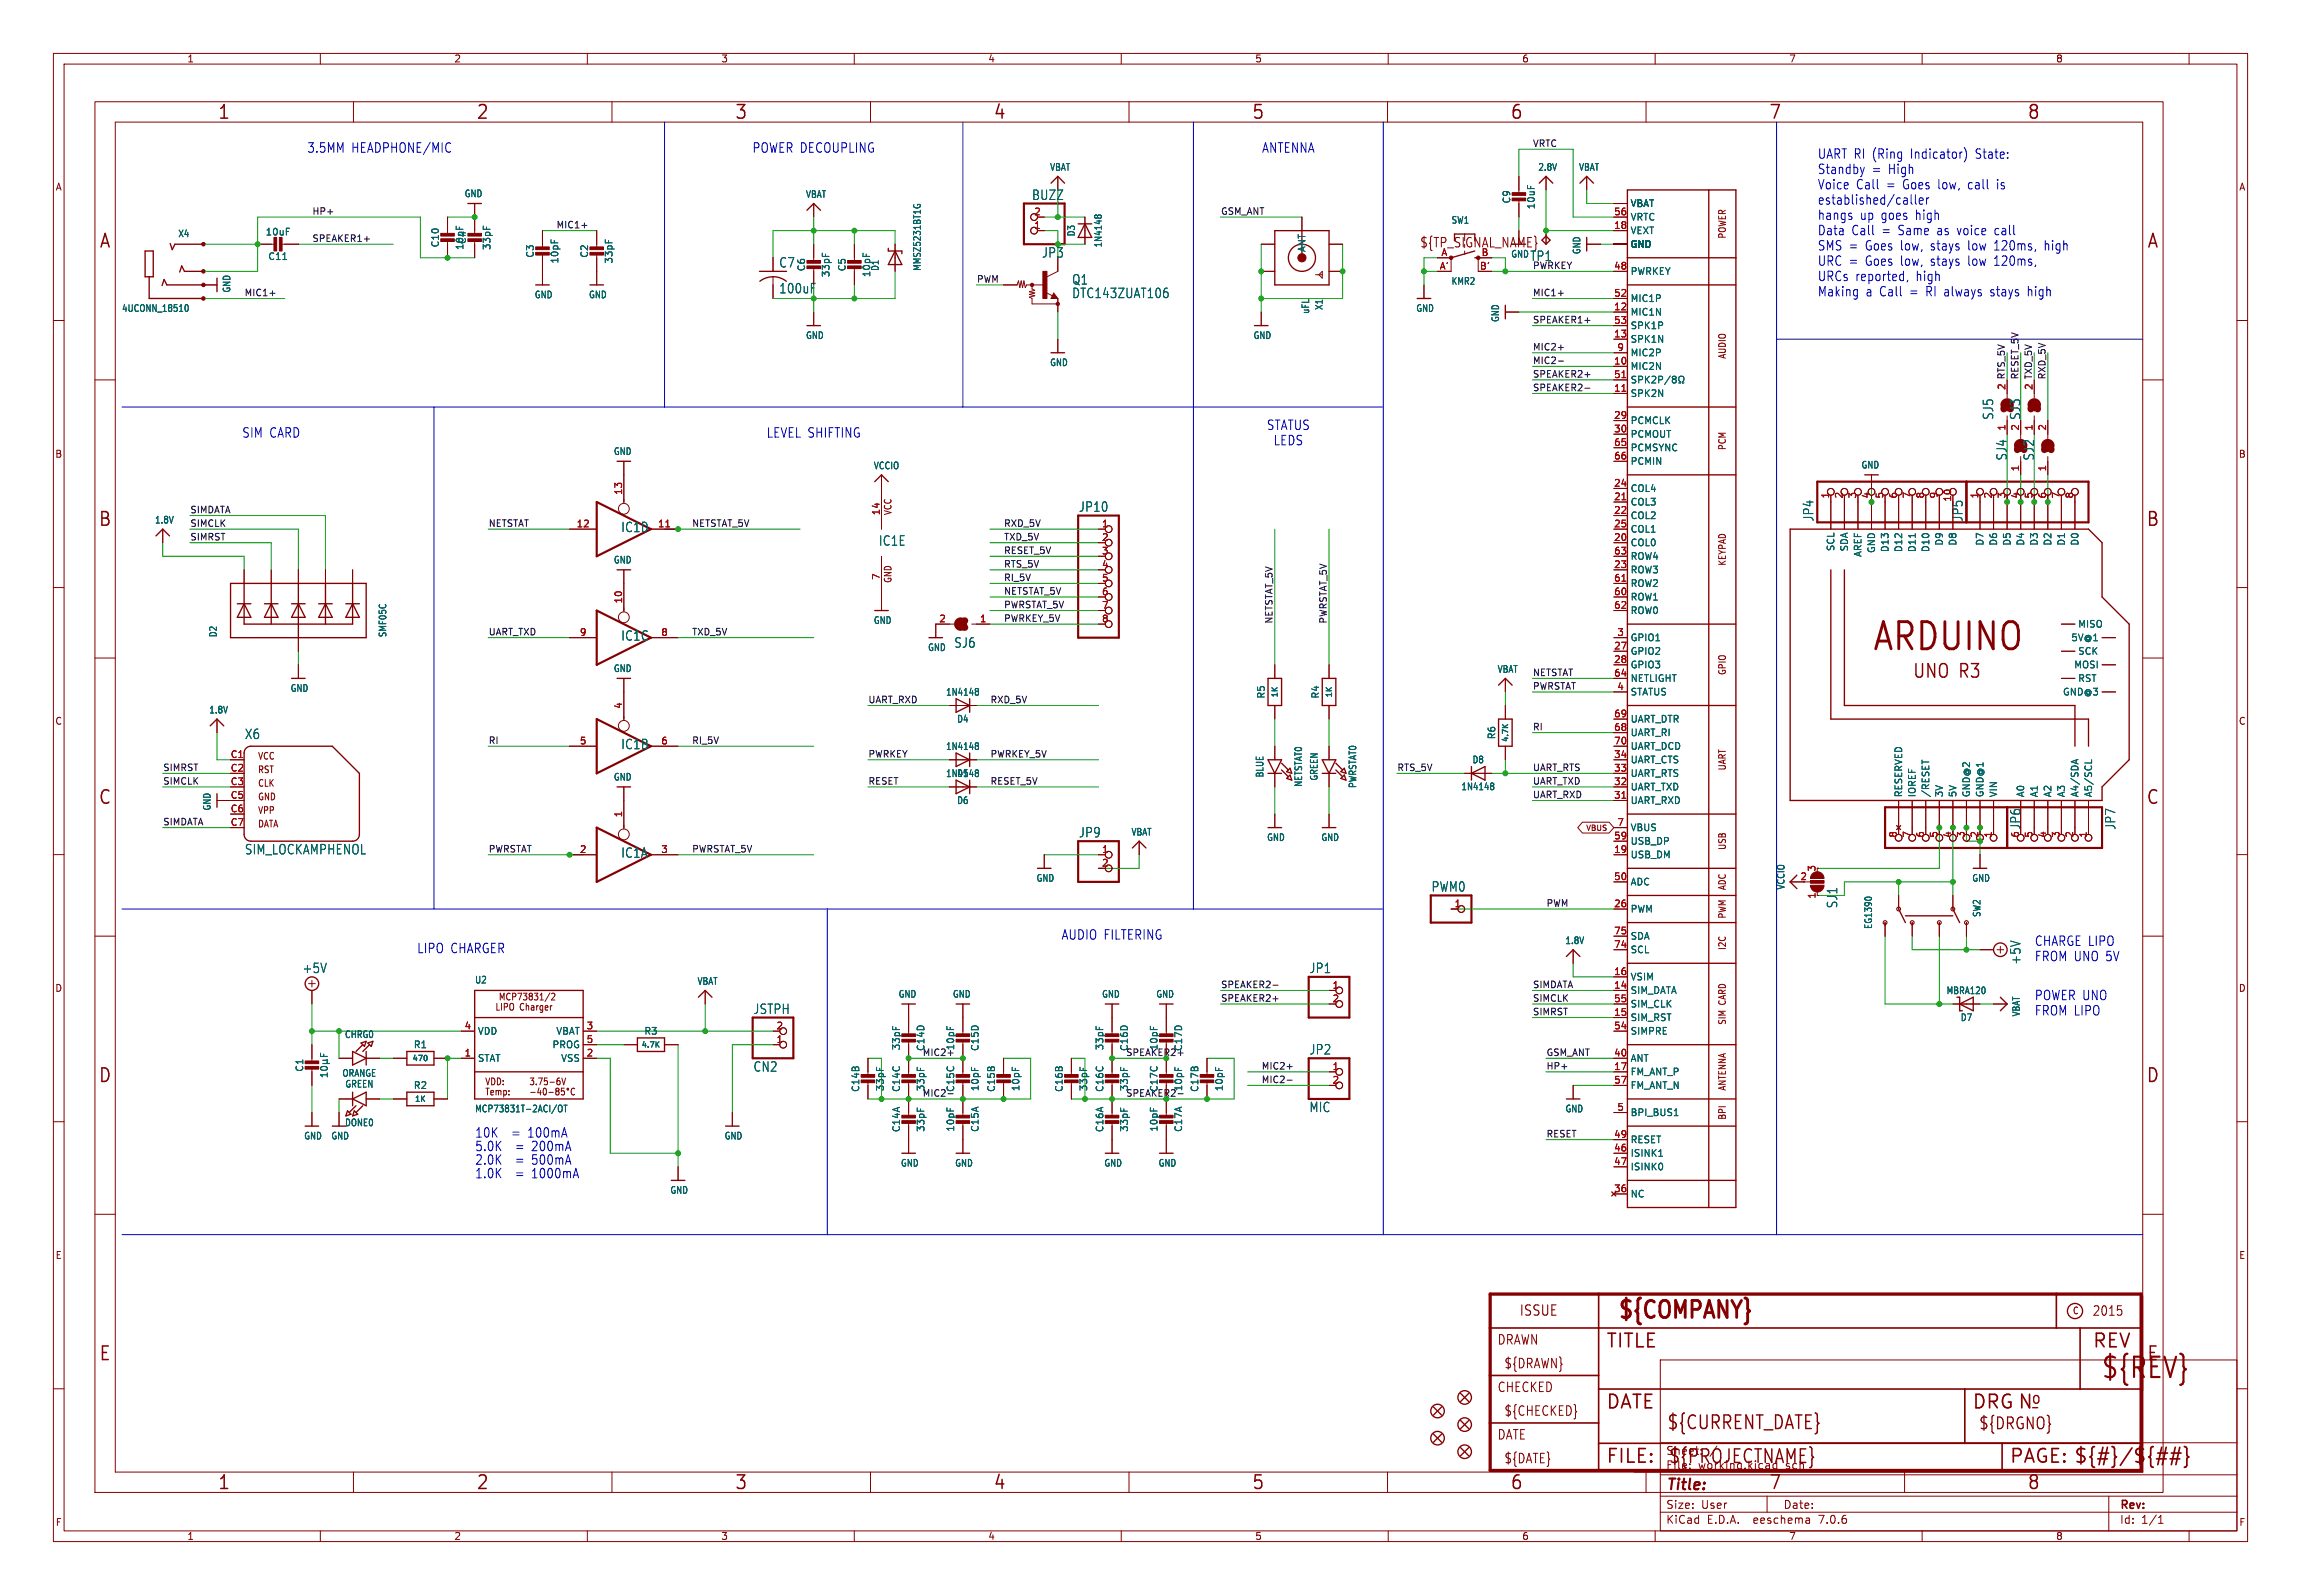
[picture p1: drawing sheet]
<svg xmlns="http://www.w3.org/2000/svg" width="431mm" height="299mm" viewBox="0 0 431 299" stroke-linecap="round" stroke-linejoin="round" font-family="sans-serif">
<defs><g id="words">
<text font-size="7.1" fill="#840000" x="350.5" y="122.5">ARDUINO</text>
<text font-size="5.3" fill="#840000" x="393.4" y="258.6">${REV}</text>
<text font-size="4.4" fill="#840000" x="302.7" y="247.6">${COMPANY}</text>
<g font-size="3.5" fill="#840000">
<text x="40.7" y="22.7">1</text>
<text x="89.1" y="22.7">2</text>
<text x="137.5" y="22.7">3</text>
<text x="186" y="22.7">4</text>
<text x="234.4" y="22.7">5</text>
<text x="282.8" y="22.7">6</text>
<text x="331.2" y="22.7">7</text>
<text x="379.6" y="22.7">8</text>
<text x="18.5" y="46.8">A</text>
<text x="402" y="46.8">A</text>
<text x="18.3" y="98.9">B</text>
<text x="401.9" y="98.9">B</text>
<text x="358.1" y="127.3">UNO R3</text>
<text x="18.3" y="150.9">C</text>
<text x="401.9" y="150.9">C</text>
<text x="18.3" y="203">D</text>
<text x="401.9" y="203">D</text>
<text x="18.5" y="255.1">E</text>
<text x="300.7" y="252.7">TITLE</text>
<text x="391.8" y="252.7">REV</text>
<text x="402" y="255.1">E</text>
<text x="300.7" y="264.2">DATE</text>
<text x="312.1" y="267.9">${CURRENT_DATE}</text>
<text x="369.3" y="264.2">DRG N</text>
<text x="300.7" y="274.3">FILE:</text>
<text x="312.4" y="274.3">${PROJECTNAME}</text>
<text x="376.3" y="274.3">PAGE: ${#}/${##}</text>
<text x="40.7" y="279.2">1</text>
<text x="89.1" y="279.2">2</text>
<text x="137.5" y="279.2">3</text>
<text x="186" y="279.2">4</text>
<text x="234.4" y="279.2">5</text>
<text x="282.8" y="279.2">6</text>
<text x="331.2" y="279.2">7</text>
<text x="379.6" y="279.2">8</text>
</g>
<g font-size="3" fill="#840000">
<text x="380.4" y="263.1">o</text>
<text x="370.5" y="267.9">${DRGNO}</text>
</g>
<text font-size="2.8" fill="#840000" x="312" y="279.5">Title:</text>
<text font-size="2.7" fill="#840000" x="284.5" y="246.6">ISSUE</text>
<g font-size="2.5" fill="#0000c2">
<text x="57.5" y="28.8">3.5MM</text>
<text x="65.8" y="28.8">HEADPHONE/MIC</text>
<text x="140.8" y="28.8">POWER DECOUPLING</text>
<text x="236.3" y="28.8">ANTENNA</text>
<text x="340.4" y="29.9">UART RI (Ring</text>
<text x="358" y="29.9">Indicator)</text>
<text x="370.3" y="29.9">State:</text>
<text x="340.4" y="32.7">Standby</text>
<text x="340.4" y="35.6">Voice</text>
<text x="347.6" y="35.6">Call</text>
<text x="350.6" y="32.7">=</text>
<text x="353.4" y="35.6">=</text>
<text x="353.8" y="32.7">High</text>
<text x="356.6" y="35.6">Goes low,</text>
<text x="369.1" y="35.6">call</text>
<text x="374.6" y="35.6">is</text>
<text x="340.4" y="38.5">established/caller</text>
<text x="340.4" y="41.3">hangs</text>
<text x="348.4" y="41.3">up goes</text>
<text x="359" y="41.3">high</text>
<text x="340.4" y="44.2">Data</text>
<text x="340.4" y="47">SMS =</text>
<text x="346.8" y="44.2">Call</text>
<text x="349.5" y="47">Goes low,</text>
<text x="352.5" y="44.2">=</text>
<text x="355.7" y="44.2">Same</text>
<text x="361.9" y="47">stays</text>
<text x="363.1" y="44.2">as voice</text>
<text x="369.1" y="47">low</text>
<text x="374.1" y="47">120ms,</text>
<text x="374.2" y="44.2">call</text>
<text x="383.7" y="47">high</text>
<text x="340.4" y="49.9">URC =</text>
<text x="340.4" y="52.8">URCs reported,</text>
<text x="349.5" y="49.9">Goes low,</text>
<text x="359" y="52.8">high</text>
<text x="361.9" y="49.9">stays</text>
<text x="369.1" y="49.9">low</text>
<text x="374.1" y="49.9">120ms,</text>
<text x="340.4" y="55.6">Making</text>
<text x="349.4" y="55.6">a Call</text>
<text x="357.9" y="55.6">=</text>
<text x="361.1" y="55.6">RI always</text>
<text x="373.4" y="55.6">stays</text>
<text x="380.5" y="55.6">high</text>
<text x="45.3" y="82.1">SIM CARD</text>
<text x="143.5" y="82.1">LEVEL SHIFTING</text>
<text x="237.2" y="80.7">STATUS</text>
<text x="238.5" y="83.6">LEDS</text>
<text x="78" y="178.7">LIPO CHARGER</text>
<text x="198.7" y="176.1">AUDIO FILTERING</text>
<text x="381" y="177.2">CHARGE LIPO</text>
<text x="381" y="180.1">FROM UNO 5V</text>
<text x="381" y="187.4">POWER UNO</text>
<text x="381" y="190.3">FROM LIPO</text>
<text x="88.9" y="215.7">5.0K</text>
<text x="88.9" y="213.1">10K</text>
<text x="95.9" y="213.1">=</text>
<text x="96.6" y="215.7">=</text>
<text x="99.1" y="213.1">100mA</text>
<text x="99.8" y="215.7">200mA</text>
<text x="88.9" y="220.7">1.0K</text>
<text x="88.9" y="218.2">2.0K</text>
<text x="96.6" y="220.7">=</text>
<text x="96.6" y="218.2">=</text>
<text x="99.8" y="220.7">1000mA</text>
<text x="99.8" y="218.2">500mA</text>
</g>
<g font-size="2.5" fill="#006464">
<text x="193.2" y="37.7">BUZZ</text>
<text x="145.9" y="50.3">C7</text>
<text x="195.1" y="48.4">JP3</text>
<text x="200.7" y="53.5">Q1</text>
<text x="286.5" y="49.1">TP1</text>
<text x="145.9" y="55.1">100uF</text>
<text x="200.7" y="56">DTC143ZUAT106</text>
<text x="373.5" y="78.7" transform="rotate(-90 373.5 78.7)">SJ5</text>
<text x="378.6" y="78.7" transform="rotate(-90 378.6 78.7)">SJ3</text>
<text x="376.1" y="86.3" transform="rotate(-90 376.1 86.3)">SJ4</text>
<text x="381.1" y="86.3" transform="rotate(-90 381.1 86.3)">SJ2</text>
<text x="116.3" y="99.8">IC1D</text>
<text x="202" y="96">JP10</text>
<text x="339.9" y="97.7" transform="rotate(-90 339.9 97.7)">JP4</text>
<text x="367.8" y="97.7" transform="rotate(-90 367.8 97.7)">JP5</text>
<text x="164.5" y="102.4">IC1E</text>
<text x="116.3" y="120.2">IC1C</text>
<text x="178.6" y="121.5">SJ6</text>
<text x="45.8" y="138.6">X6</text>
<text x="116.3" y="140.5">IC1B</text>
<text x="396.4" y="155.4" transform="rotate(-90 396.4 155.4)">JP7</text>
<text x="45.8" y="160.2">SIM_LOCKAMPHENOL</text>
<text x="116.3" y="160.8">IC1A</text>
<text x="202" y="157">JP9</text>
<text x="268" y="167.1">PWM0</text>
<text x="344.3" y="170.1" transform="rotate(-90 344.3 170.1)">SJ1</text>
<text x="56.6" y="182.4">+5V</text>
<text x="245.2" y="182.4">JP1</text>
<text x="378.6" y="180.7" transform="rotate(-90 378.6 180.7)">+5V</text>
<text x="141" y="190.1">JSTPH</text>
<text x="245.2" y="197.6">JP2</text>
<text x="141" y="200.8">CN2</text>
<text x="245.2" y="208.4">MIC</text>
</g>
<g font-size="2.5" fill="#840000">
<text x="265.9" y="46.6">${TP_SIGNAL_NAME}</text>
<text x="378.6" y="155.4" transform="rotate(-90 378.6 155.4)">JP6</text>
<text x="280.4" y="252">DRAWN</text>
<text x="391.8" y="246.6">2015</text>
<text x="281.6" y="256.4">${DRAWN}</text>
<text x="280.4" y="260.9">CHECKED</text>
<text x="280.4" y="269.8">DATE</text>
<text x="281.6" y="265.3">${CHECKED}</text>
<text x="281.6" y="274.2">${DATE}</text>
</g>
<g font-size="2.1" fill="#840000">
<text x="312" y="275.3">File:</text>
<text x="312" y="272.6">Sheet:</text>
<text x="318" y="275.3">working.kicad_sch</text>
<text x="320.2" y="272.6">/</text>
<text x="312" y="285.5">KiCad</text>
<text x="312" y="282.7">Size:</text>
<text x="318.6" y="282.7">User</text>
<text x="319.7" y="285.5">E.D.A.</text>
<text x="328.6" y="285.5">eeschema</text>
<text x="334" y="282.7">Date:</text>
<text x="340.9" y="285.5">7.0.6</text>
<text x="397" y="282.9">Rev:</text>
<text x="397" y="285.5">Id:</text>
<text x="401" y="285.5">1/1</text>
</g>
<g font-size="1.8" fill="#840000">
<text x="35" y="11.9">1</text>
<text x="85" y="11.9">2</text>
<text x="135" y="11.9">3</text>
<text x="185" y="11.9">4</text>
<text x="235" y="11.9">5</text>
<text x="285" y="11.9">6</text>
<text x="335" y="11.9">7</text>
<text x="385" y="11.9">8</text>
<text x="10.3" y="35.9">A</text>
<text x="419.3" y="35.9">A</text>
<text x="323.4" y="44.8" transform="rotate(-90 323.4 44.8)">POWER</text>
<text x="323.4" y="67.3" transform="rotate(-90 323.4 67.3)">AUDIO</text>
<text x="375.7" y="73.1" transform="rotate(-90 375.7 73.1)">2 RTS_5V</text>
<text x="380.7" y="73.1" transform="rotate(-90 380.7 73.1)">2 TXD_5V</text>
<text x="10.3" y="85.9">B</text>
<text x="323.4" y="84.4" transform="rotate(-90 323.4 84.4)">PCM</text>
<text x="419.2" y="85.9">B</text>
<text x="167.2" y="96.5" transform="rotate(-90 167.2 96.5)">VCC</text>
<text x="323.4" y="106" transform="rotate(-90 323.4 106)">KEYPAD</text>
<text x="167.2" y="109.2" transform="rotate(-90 167.2 109.2)">GND</text>
<text x="323.4" y="126.5" transform="rotate(-90 323.4 126.5)">GPIO</text>
<text x="10.3" y="135.9">C</text>
<text x="419.2" y="135.9">C</text>
<text x="48.2" y="142.4">VCC</text>
<text x="48.2" y="147.5">CLK</text>
<text x="48.2" y="144.9">RST</text>
<text x="323.4" y="144.3" transform="rotate(-90 323.4 144.3)">UART</text>
<text x="48.2" y="155.1">DATA</text>
<text x="48.2" y="150">GND</text>
<text x="48.2" y="152.6">VPP</text>
<text x="323.4" y="159.2" transform="rotate(-90 323.4 159.2)">USB</text>
<text x="323.4" y="166.8" transform="rotate(-90 323.4 166.8)">ADC</text>
<text x="323.4" y="172.1" transform="rotate(-90 323.4 172.1)">PWM</text>
<text x="323.4" y="178" transform="rotate(-90 323.4 178)">I2C</text>
<text x="10.3" y="185.9">D</text>
<text x="419.2" y="185.9">D</text>
<text x="92.7" y="189.4">LIPO Charger</text>
<text x="93.3" y="187.5">MCP73831/2</text>
<text x="323.4" y="192" transform="rotate(-90 323.4 192)">SIM CARD</text>
<text x="90.8" y="203.4">VDD:</text>
<text x="99" y="203.4">3.75-6V</text>
<text x="90.8" y="205.3">Temp:</text>
<text x="323.4" y="209.7" transform="rotate(-90 323.4 209.7)">BPI</text>
<text x="323.4" y="204.3" transform="rotate(-90 323.4 204.3)">ANTENNA</text>
<text x="10.3" y="235.9">E</text>
<text x="419.3" y="235.9">E</text>
<text x="388.1" y="246.2">C</text>
<text x="10.3" y="285.9">F</text>
<text x="419.3" y="285.9">F</text>
<text x="35" y="288.5">1</text>
<text x="85" y="288.5">2</text>
<text x="135" y="288.5">3</text>
<text x="185" y="288.5">4</text>
<text x="235" y="288.5">5</text>
<text x="285" y="288.5">6</text>
<text x="335" y="288.5">7</text>
<text x="385" y="288.5">8</text>
</g>
<g font-size="1.8" fill="#006464">
<text x="196.6" y="32.2">VBAT</text>
<text x="288" y="32.2">2.8V</text>
<text x="295.6" y="32.2">VBAT</text>
<text x="86.9" y="37.1">GND</text>
<text x="150.8" y="37.3">VBAT</text>
<text x="283.1" y="38.2" transform="rotate(-90 283.1 38.2)">C9</text>
<text x="287.6" y="39.3" transform="rotate(-90 287.6 39.3)">10uF</text>
<text x="305.3" y="39">VBAT</text>
<text x="305.3" y="41.5">VRTC</text>
<text x="33.3" y="44.6">X4</text>
<text x="49.7" y="44.3">10uF</text>
<text x="82.4" y="46.4" transform="rotate(-90 82.4 46.4)">C10</text>
<text x="87" y="46.9" transform="rotate(-90 87 46.9)">10pF</text>
<text x="87.5" y="45.8" transform="rotate(-90 87.5 45.8)">C4</text>
<text x="92.1" y="46.9" transform="rotate(-90 92.1 46.9)">33pF</text>
<text x="201.5" y="44.4" transform="rotate(-90 201.5 44.4)">D3</text>
<text x="206.6" y="46.4" transform="rotate(-90 206.6 46.4)">1N4148</text>
<text x="244.7" y="47.3" transform="rotate(-90 244.7 47.3)">ANT</text>
<text x="271.8" y="42.1">SW1</text>
<text x="296.2" y="47.7" transform="rotate(-90 296.2 47.7)">GND</text>
<text x="305.3" y="44">VEXT</text>
<text x="305.3" y="46.6">GND</text>
<text x="50.1" y="48.9">C11</text>
<text x="100.2" y="48.4" transform="rotate(-90 100.2 48.4)">C3</text>
<text x="104.8" y="49.4" transform="rotate(-90 104.8 49.4)">10pF</text>
<text x="110.3" y="48.4" transform="rotate(-90 110.3 48.4)">C2</text>
<text x="114.9" y="49.4" transform="rotate(-90 114.9 49.4)">33pF</text>
<text x="151" y="50.9" transform="rotate(-90 151 50.9)">C6</text>
<text x="155.6" y="52" transform="rotate(-90 155.6 52)">33pF</text>
<text x="158.6" y="50.9" transform="rotate(-90 158.6 50.9)">C5</text>
<text x="163.2" y="52" transform="rotate(-90 163.2 52)">10pF</text>
<text x="164.8" y="50.8" transform="rotate(-90 164.8 50.8)">D1</text>
<text x="172.7" y="50.8" transform="rotate(-90 172.7 50.8)">MMSZ5231BT1G</text>
<text x="271.8" y="53.5">KMR2</text>
<text x="282.9" y="48.4">GND</text>
<text x="305.3" y="51.7">PWRKEY</text>
<text x="22.8" y="58.6">4UCONN_18510</text>
<text x="43.3" y="54.9" transform="rotate(-90 43.3 54.9)">GND</text>
<text x="100" y="56">GND</text>
<text x="110.2" y="56">GND</text>
<text x="245.4" y="58.9" transform="rotate(-90 245.4 58.9)">uFL</text>
<text x="247.9" y="58.2" transform="rotate(-90 247.9 58.2)">X1</text>
<text x="265.2" y="58.6">GND</text>
<text x="305.3" y="59.3">MIC1N</text>
<text x="305.3" y="56.7">MIC1P</text>
<text x="150.8" y="63.7">GND</text>
<text x="234.7" y="63.7">GND</text>
<text x="281" y="60.4" transform="rotate(-90 281 60.4)">GND</text>
<text x="305.3" y="64.4">SPK1N</text>
<text x="305.3" y="61.8">SPK1P</text>
<text x="196.6" y="68.7">GND</text>
<text x="305.3" y="69.4">MIC2N</text>
<text x="305.3" y="66.9">MIC2P</text>
<text x="305.3" y="74.5">SPK2N</text>
<text x="305.3" y="79.6">PCMCLK</text>
<text x="305.3" y="82.1">PCMOUT</text>
<text x="114.9" y="85.4">GND</text>
<text x="163.5" y="88.1">VCCIO</text>
<text x="305.3" y="84.7">PCMSYNC</text>
<text x="305.3" y="87.2">PCMIN</text>
<text x="348.5" y="87.9">GND</text>
<text x="305.3" y="94.8">COL3</text>
<text x="305.3" y="92.3">COL4</text>
<text x="28.9" y="98.2">1.8V</text>
<text x="305.3" y="97.4">COL2</text>
<text x="305.3" y="99.9">COL1</text>
<text x="114.9" y="105.7">GND</text>
<text x="305.3" y="102.5">COL0</text>
<text x="305.3" y="107.5">ROW3</text>
<text x="305.3" y="105">ROW4</text>
<text x="343.8" y="103.3" transform="rotate(-90 343.8 103.3)">SCL</text>
<text x="346.3" y="103.3" transform="rotate(-90 346.3 103.3)">SDA</text>
<text x="348.8" y="104.4" transform="rotate(-90 348.8 104.4)">AREF</text>
<text x="351.4" y="103.6" transform="rotate(-90 351.4 103.6)">GND</text>
<text x="353.9" y="103.5" transform="rotate(-90 353.9 103.5)">D13</text>
<text x="356.5" y="103.5" transform="rotate(-90 356.5 103.5)">D12</text>
<text x="359" y="103.5" transform="rotate(-90 359 103.5)">D11</text>
<text x="361.5" y="103.5" transform="rotate(-90 361.5 103.5)">D10</text>
<text x="364.1" y="102.3" transform="rotate(-90 364.1 102.3)">D9</text>
<text x="366.6" y="102.3" transform="rotate(-90 366.6 102.3)">D8</text>
<text x="371.7" y="102.3" transform="rotate(-90 371.7 102.3)">D7</text>
<text x="374.2" y="102.3" transform="rotate(-90 374.2 102.3)">D6</text>
<text x="376.8" y="102.3" transform="rotate(-90 376.8 102.3)">D5</text>
<text x="379.3" y="102.3" transform="rotate(-90 379.3 102.3)">D4</text>
<text x="381.9" y="102.3" transform="rotate(-90 381.9 102.3)">D3</text>
<text x="384.4" y="102.3" transform="rotate(-90 384.4 102.3)">D2</text>
<text x="386.9" y="102.3" transform="rotate(-90 386.9 102.3)">D1</text>
<text x="389.5" y="102.3" transform="rotate(-90 389.5 102.3)">D0</text>
<text x="305.3" y="112.6">ROW1</text>
<text x="305.3" y="110.1">ROW2</text>
<text x="40.8" y="119.4" transform="rotate(-90 40.8 119.4)">D2</text>
<text x="72.6" y="119.4" transform="rotate(-90 72.6 119.4)">SMF05C</text>
<text x="163.5" y="117">GND</text>
<text x="305.3" y="115.2">ROW0</text>
<text x="389.1" y="117.7">MISO</text>
<text x="173.7" y="122.1">GND</text>
<text x="305.3" y="122.8">GPIO2</text>
<text x="305.3" y="125.3">GPIO3</text>
<text x="305.3" y="120.2">GPIO1</text>
<text x="387.8" y="120.2">5V@1</text>
<text x="388.4" y="125.3">MOSI</text>
<text x="389.1" y="122.8">SCK</text>
<text x="54.3" y="129.7">GND</text>
<text x="114.9" y="126">GND</text>
<text x="177.1" y="130.4">1N4148</text>
<text x="237.1" y="130.9" transform="rotate(-90 237.1 130.9)">R5</text>
<text x="247.2" y="130.9" transform="rotate(-90 247.2 130.9)">R4</text>
<text x="280.4" y="126.2">VBAT</text>
<text x="305.3" y="130.4">STATUS</text>
<text x="305.3" y="127.9">NETLIGHT</text>
<text x="386.3" y="130.4">GND@3</text>
<text x="389.1" y="127.9">RST</text>
<text x="39.1" y="133.8">1.8V</text>
<text x="179.2" y="135.5">D4</text>
<text x="305.3" y="135.5">UART_DTR</text>
<text x="177.1" y="140.6">1N4148</text>
<text x="275.7" y="143.1">D8</text>
<text x="280.3" y="138.5" transform="rotate(-90 280.3 138.5)">R6</text>
<text x="305.3" y="143.1">UART_CTS</text>
<text x="305.3" y="138">UART_RI</text>
<text x="305.3" y="140.6">UART_DCD</text>
<text x="114.9" y="146.3">GND</text>
<text x="177.1" y="145.7">1N4148</text>
<text x="179.2" y="145.6">D5</text>
<text x="236.8" y="145.7" transform="rotate(-90 236.8 145.7)">BLUE</text>
<text x="244.1" y="147.4" transform="rotate(-90 244.1 147.4)">NETSTAT0</text>
<text x="247" y="146.3" transform="rotate(-90 247 146.3)">GREEN</text>
<text x="254.2" y="147.6" transform="rotate(-90 254.2 147.6)">PWRSTAT0</text>
<text x="273.6" y="148.1">1N4148</text>
<text x="305.3" y="148.2">UART_TXD</text>
<text x="305.3" y="145.6">UART_RTS</text>
<text x="356.5" y="149.4" transform="rotate(-90 356.5 149.4)">RESERVED</text>
<text x="359" y="149.4" transform="rotate(-90 359 149.4)">IOREF</text>
<text x="361.5" y="149.4" transform="rotate(-90 361.5 149.4)">/RESET</text>
<text x="364.1" y="149.4" transform="rotate(-90 364.1 149.4)">3V</text>
<text x="366.6" y="149.4" transform="rotate(-90 366.6 149.4)">5V</text>
<text x="369.2" y="149.4" transform="rotate(-90 369.2 149.4)">GND@2</text>
<text x="371.7" y="149.4" transform="rotate(-90 371.7 149.4)">GND@1</text>
<text x="374.2" y="149.4" transform="rotate(-90 374.2 149.4)">VIN</text>
<text x="379.3" y="149.4" transform="rotate(-90 379.3 149.4)">A0</text>
<text x="381.9" y="149.4" transform="rotate(-90 381.9 149.4)">A1</text>
<text x="384.4" y="149.4" transform="rotate(-90 384.4 149.4)">A2</text>
<text x="386.9" y="149.4" transform="rotate(-90 386.9 149.4)">A3</text>
<text x="389.5" y="149.4" transform="rotate(-90 389.5 149.4)">A4/SDA</text>
<text x="392" y="149.4" transform="rotate(-90 392 149.4)">A5/SCL</text>
<text x="39.7" y="151.8" transform="rotate(-90 39.7 151.8)">GND</text>
<text x="179.2" y="150.7">D6</text>
<text x="305.3" y="150.7">UART_RXD</text>
<text x="305.3" y="155.8">VBUS</text>
<text x="211.8" y="156.6">VBAT</text>
<text x="237.2" y="157.6">GND</text>
<text x="247.4" y="157.6">GND</text>
<text x="305.3" y="160.9">USB_DM</text>
<text x="305.3" y="158.3">USB_DP</text>
<text x="194" y="165.3">GND</text>
<text x="305.3" y="166">ADC</text>
<text x="334.4" y="166.7" transform="rotate(-90 334.4 166.7)">VCCIO</text>
<text x="369.3" y="165.3">GND</text>
<text x="305.3" y="171">PWM</text>
<text x="371.1" y="171.8" transform="rotate(-90 371.1 171.8)">SW2</text>
<text x="293.1" y="177">1.8V</text>
<text x="305.3" y="178.7">SCL</text>
<text x="305.3" y="176.1">SDA</text>
<text x="350.8" y="174" transform="rotate(-90 350.8 174)">EG1390</text>
<text x="88.9" y="184.3">U2</text>
<text x="130.5" y="184.6">VBAT</text>
<text x="305.3" y="183.7">VSIM</text>
<text x="168.2" y="187">GND</text>
<text x="178.4" y="187">GND</text>
<text x="206.3" y="187">GND</text>
<text x="216.5" y="187">GND</text>
<text x="305.3" y="186.3">SIM_DATA</text>
<text x="305.3" y="191.4">SIM_RST</text>
<text x="305.3" y="188.8">SIM_CLK</text>
<text x="364.5" y="186.3">MBRA120</text>
<text x="367.1" y="191.4">D7</text>
<text x="378.5" y="190.4" transform="rotate(-90 378.5 190.4)">VBAT</text>
<text x="64.5" y="194.5">CHRG0</text>
<text x="77.4" y="196.4">R1</text>
<text x="89.4" y="193.9">VDD</text>
<text x="103.4" y="196.4">PROG</text>
<text x="104.1" y="193.9">VBAT</text>
<text x="120.6" y="193.9">R3</text>
<text x="168.7" y="196.7" transform="rotate(-90 168.7 196.7)">33pF</text>
<text x="173.3" y="196.9" transform="rotate(-90 173.3 196.9)">C14D</text>
<text x="178.9" y="196.7" transform="rotate(-90 178.9 196.7)">10pF</text>
<text x="183.5" y="196.9" transform="rotate(-90 183.5 196.9)">C15D</text>
<text x="206.8" y="196.7" transform="rotate(-90 206.8 196.7)">33pF</text>
<text x="211.4" y="196.9" transform="rotate(-90 211.4 196.9)">C16D</text>
<text x="217" y="196.7" transform="rotate(-90 217 196.7)">10pF</text>
<text x="221.6" y="196.9" transform="rotate(-90 221.6 196.9)">C17D</text>
<text x="305.3" y="193.9">SIMPRE</text>
<text x="57" y="200.8" transform="rotate(-90 57 200.8)">C1</text>
<text x="64" y="201.8">ORANGE</text>
<text x="64.6" y="203.8">GREEN</text>
<text x="89.4" y="199">STAT</text>
<text x="105" y="199">VSS</text>
<text x="305.3" y="201.5">FM_ANT_P</text>
<text x="305.3" y="199">ANT</text>
<text x="77.4" y="204.1">R2</text>
<text x="88.9" y="208.4">MCP73831T-2ACI/OT</text>
<text x="161.1" y="204.5" transform="rotate(-90 161.1 204.5)">C14B</text>
<text x="165.7" y="204.4" transform="rotate(-90 165.7 204.4)">33pF</text>
<text x="168.8" y="204.5" transform="rotate(-90 168.8 204.5)">C14C</text>
<text x="173.3" y="204.4" transform="rotate(-90 173.3 204.4)">33pF</text>
<text x="178.9" y="204.5" transform="rotate(-90 178.9 204.5)">C15C</text>
<text x="183.5" y="204.4" transform="rotate(-90 183.5 204.4)">10pF</text>
<text x="186.5" y="204.5" transform="rotate(-90 186.5 204.5)">C15B</text>
<text x="191.1" y="204.4" transform="rotate(-90 191.1 204.4)">10pF</text>
<text x="199.2" y="204.5" transform="rotate(-90 199.2 204.5)">C16B</text>
<text x="203.8" y="204.4" transform="rotate(-90 203.8 204.4)">33pF</text>
<text x="206.9" y="204.5" transform="rotate(-90 206.9 204.5)">C16C</text>
<text x="211.4" y="204.4" transform="rotate(-90 211.4 204.4)">33pF</text>
<text x="217" y="204.5" transform="rotate(-90 217 204.5)">C17C</text>
<text x="221.6" y="204.4" transform="rotate(-90 221.6 204.4)">10pF</text>
<text x="224.6" y="204.5" transform="rotate(-90 224.6 204.5)">C17B</text>
<text x="229.2" y="204.4" transform="rotate(-90 229.2 204.4)">10pF</text>
<text x="293.1" y="208.4">GND</text>
<text x="305.3" y="209.1">BPI_BUS1</text>
<text x="305.3" y="204.1">FM_ANT_N</text>
<text x="56.9" y="213.5">GND</text>
<text x="61.9" y="213.5">GND</text>
<text x="64.5" y="211">DONE0</text>
<text x="135.6" y="213.5">GND</text>
<text x="168.8" y="212.1" transform="rotate(-90 168.8 212.1)">C14A</text>
<text x="173.3" y="212" transform="rotate(-90 173.3 212)">33pF</text>
<text x="178.9" y="212" transform="rotate(-90 178.9 212)">10pF</text>
<text x="183.5" y="212" transform="rotate(-90 183.5 212)">C15A</text>
<text x="206.9" y="212.1" transform="rotate(-90 206.9 212.1)">C16A</text>
<text x="211.4" y="212" transform="rotate(-90 211.4 212)">33pF</text>
<text x="217" y="212" transform="rotate(-90 217 212)">10pF</text>
<text x="221.6" y="212" transform="rotate(-90 221.6 212)">C17A</text>
<text x="305.3" y="214.2">RESET</text>
<text x="168.6" y="218.6">GND</text>
<text x="178.8" y="218.6">GND</text>
<text x="206.7" y="218.6">GND</text>
<text x="216.9" y="218.6">GND</text>
<text x="305.3" y="216.8">ISINK1</text>
<text x="305.3" y="219.3">ISINK0</text>
<text x="125.4" y="223.7">GND</text>
<text x="305.3" y="224.4">NC</text>
</g>
<g font-size="1.8" fill="#a90000">
<text x="193.6" y="40.4">2</text>
<text x="302.2" y="40.4">56</text>
<text x="193.6" y="42.9">1</text>
<text x="302.2" y="42.9">18</text>
<text x="269.6" y="50.5">A'</text>
<text x="269.9" y="48">A</text>
<text x="277.1" y="50.5">B'</text>
<text x="277.4" y="48">B</text>
<text x="302.2" y="50.5">48</text>
<text x="302.2" y="58.2">12</text>
<text x="302.2" y="55.6">52</text>
<text x="302.2" y="63.2">13</text>
<text x="302.2" y="60.7">53</text>
<text x="302.8" y="65.8">9</text>
<text x="302.2" y="68.3">10</text>
<text x="302.2" y="70.9">51</text>
<text x="302.2" y="73.4">11</text>
<text x="375.7" y="73.1" transform="rotate(-90 375.7 73.1)">2</text>
<text x="380.7" y="73.1" transform="rotate(-90 380.7 73.1)">2</text>
<text x="302.2" y="78.5">29</text>
<text x="302.2" y="81">30</text>
<text x="302.2" y="83.6">65</text>
<text x="375.7" y="80.7" transform="rotate(-90 375.7 80.7)">1</text>
<text x="378.2" y="80.7" transform="rotate(-90 378.2 80.7)">2</text>
<text x="380.7" y="80.7" transform="rotate(-90 380.7 80.7)">1</text>
<text x="383.3" y="80.7" transform="rotate(-90 383.3 80.7)">2</text>
<text x="302.2" y="86.1">66</text>
<text x="378.2" y="88.3" transform="rotate(-90 378.2 88.3)">1</text>
<text x="383.3" y="88.3" transform="rotate(-90 383.3 88.3)">1</text>
<text x="116.6" y="92.8" transform="rotate(-90 116.6 92.8)">13</text>
<text x="302.2" y="93.7">21</text>
<text x="302.2" y="91.2">24</text>
<text x="342.6" y="93.4" transform="rotate(-90 342.6 93.4)">1</text>
<text x="345.2" y="93.4" transform="rotate(-90 345.2 93.4)">2</text>
<text x="347.7" y="93.4" transform="rotate(-90 347.7 93.4)">3</text>
<text x="350.3" y="93.4" transform="rotate(-90 350.3 93.4)">4</text>
<text x="352.8" y="93.4" transform="rotate(-90 352.8 93.4)">5</text>
<text x="355.3" y="93.4" transform="rotate(-90 355.3 93.4)">6</text>
<text x="357.9" y="93.4" transform="rotate(-90 357.9 93.4)">7</text>
<text x="360.4" y="93.4" transform="rotate(-90 360.4 93.4)">8</text>
<text x="363" y="93.4" transform="rotate(-90 363 93.4)">9</text>
<text x="365.5" y="94" transform="rotate(-90 365.5 94)">10</text>
<text x="370.6" y="93.4" transform="rotate(-90 370.6 93.4)">1</text>
<text x="373.1" y="93.4" transform="rotate(-90 373.1 93.4)">2</text>
<text x="375.7" y="93.4" transform="rotate(-90 375.7 93.4)">3</text>
<text x="378.2" y="93.4" transform="rotate(-90 378.2 93.4)">4</text>
<text x="380.7" y="93.4" transform="rotate(-90 380.7 93.4)">5</text>
<text x="383.3" y="93.4" transform="rotate(-90 383.3 93.4)">6</text>
<text x="385.8" y="93.4" transform="rotate(-90 385.8 93.4)">7</text>
<text x="388.4" y="93.4" transform="rotate(-90 388.4 93.4)">8</text>
<text x="107.9" y="98.8">12</text>
<text x="123.1" y="98.8">11</text>
<text x="164.8" y="96.6" transform="rotate(-90 164.8 96.6)">14</text>
<text x="206.3" y="98.8">1</text>
<text x="206.3" y="101.3">2</text>
<text x="302.2" y="101.3">20</text>
<text x="302.2" y="96.3">22</text>
<text x="302.2" y="98.8">25</text>
<text x="206.3" y="103.9">3</text>
<text x="206.3" y="106.4">4</text>
<text x="302.2" y="106.4">23</text>
<text x="302.2" y="103.9">63</text>
<text x="116.6" y="113.1" transform="rotate(-90 116.6 113.1)">10</text>
<text x="164.8" y="108.7" transform="rotate(-90 164.8 108.7)">7</text>
<text x="206.3" y="109">5</text>
<text x="206.3" y="111.5">6</text>
<text x="302.2" y="111.5">60</text>
<text x="302.2" y="109">61</text>
<text x="108.5" y="119.1">9</text>
<text x="123.8" y="119.1">8</text>
<text x="175.8" y="116.6">2</text>
<text x="183.4" y="116.6">1</text>
<text x="206.3" y="114">7</text>
<text x="206.3" y="116.6">8</text>
<text x="302.2" y="114">62</text>
<text x="302.8" y="119.1">3</text>
<text x="302.2" y="121.7">27</text>
<text x="302.2" y="124.2">28</text>
<text x="302.2" y="126.7">64</text>
<text x="302.8" y="129.3">4</text>
<text x="116.6" y="132.8" transform="rotate(-90 116.6 132.8)">4</text>
<text x="302.2" y="136.9">68</text>
<text x="302.2" y="134.4">69</text>
<text x="43.1" y="142">C1</text>
<text x="108.5" y="139.4">5</text>
<text x="123.8" y="139.4">6</text>
<text x="302.2" y="142">34</text>
<text x="302.2" y="139.4">70</text>
<text x="43.1" y="144.5">C2</text>
<text x="43.1" y="147.1">C3</text>
<text x="43.1" y="149.6">C5</text>
<text x="302.2" y="149.6">31</text>
<text x="302.2" y="147.1">32</text>
<text x="302.2" y="144.5">33</text>
<text x="43.1" y="152.1">C6</text>
<text x="43.1" y="154.7">C7</text>
<text x="116.6" y="153.1" transform="rotate(-90 116.6 153.1)">1</text>
<text x="302.8" y="154.7">7</text>
<text x="108.5" y="159.8">2</text>
<text x="123.8" y="159.8">3</text>
<text x="206.3" y="159.8">1</text>
<text x="302.2" y="159.8">19</text>
<text x="302.2" y="157.2">59</text>
<text x="355.3" y="156.9" transform="rotate(-90 355.3 156.9)">8</text>
<text x="357.9" y="156.9" transform="rotate(-90 357.9 156.9)">7</text>
<text x="360.4" y="156.9" transform="rotate(-90 360.4 156.9)">6</text>
<text x="363" y="156.9" transform="rotate(-90 363 156.9)">5</text>
<text x="365.5" y="156.9" transform="rotate(-90 365.5 156.9)">4</text>
<text x="368" y="156.9" transform="rotate(-90 368 156.9)">3</text>
<text x="370.6" y="156.9" transform="rotate(-90 370.6 156.9)">2</text>
<text x="373.1" y="156.9" transform="rotate(-90 373.1 156.9)">1</text>
<text x="378.2" y="156.9" transform="rotate(-90 378.2 156.9)">6</text>
<text x="380.7" y="156.9" transform="rotate(-90 380.7 156.9)">5</text>
<text x="383.3" y="156.9" transform="rotate(-90 383.3 156.9)">4</text>
<text x="385.8" y="156.9" transform="rotate(-90 385.8 156.9)">3</text>
<text x="388.4" y="156.9" transform="rotate(-90 388.4 156.9)">2</text>
<text x="390.9" y="156.9" transform="rotate(-90 390.9 156.9)">1</text>
<text x="206.3" y="162.3">2</text>
<text x="302.2" y="164.8">50</text>
<text x="337.1" y="164.8">2</text>
<text x="340.1" y="163.3" transform="rotate(-90 340.1 163.3)">3</text>
<text x="272.3" y="169.9">1</text>
<text x="302.2" y="169.9">26</text>
<text x="340.1" y="168.3" transform="rotate(-90 340.1 168.3)">1</text>
<text x="302.2" y="177.5">74</text>
<text x="302.2" y="175">75</text>
<text x="249.5" y="185.2">1</text>
<text x="302.2" y="185.2">14</text>
<text x="302.2" y="182.6">16</text>
<text x="249.5" y="187.7">2</text>
<text x="302.2" y="190.2">15</text>
<text x="302.2" y="187.7">55</text>
<text x="86.9" y="197.9">1</text>
<text x="86.9" y="192.8">4</text>
<text x="109.8" y="197.9">2</text>
<text x="109.8" y="192.8">3</text>
<text x="109.8" y="195.3">5</text>
<text x="145.3" y="195.3">1</text>
<text x="145.3" y="192.8">2</text>
<text x="302.2" y="197.9">40</text>
<text x="302.2" y="192.8">54</text>
<text x="249.5" y="200.4">1</text>
<text x="249.5" y="202.9">2</text>
<text x="302.2" y="200.4">17</text>
<text x="302.2" y="202.9">57</text>
<text x="302.8" y="208">5</text>
<text x="302.2" y="215.6">46</text>
<text x="302.2" y="213.1">49</text>
<text x="302.2" y="218.2">47</text>
<text x="302.2" y="223.3">36</text>
</g>
<g font-size="1.7" fill="#0f0f0f">
<text x="287" y="27.6">VRTC</text>
<text x="58.4" y="40.3">HP+</text>
<text x="228.6" y="40.3">GSM_ANT</text>
<text x="58.4" y="45.4">SPEAKER1+</text>
<text x="104.1" y="42.8">MIC1+</text>
<text x="182.9" y="53">PWM</text>
<text x="287" y="50.5">PWRKEY</text>
<text x="45.7" y="55.5">MIC1+</text>
<text x="287" y="55.5">MIC1+</text>
<text x="287" y="60.6">SPEAKER1+</text>
<text x="287" y="65.7">MIC2+</text>
<text x="287" y="68.2">MIC2-</text>
<text x="287" y="70.8">SPEAKER2+</text>
<text x="378.1" y="71.1" transform="rotate(-90 378.1 71.1)">RESET_5V</text>
<text x="383.2" y="71.1" transform="rotate(-90 383.2 71.1)">RXD_5V</text>
<text x="287" y="73.3">SPEAKER2-</text>
<text x="35.6" y="98.7">SIMCLK</text>
<text x="35.6" y="96.2">SIMDATA</text>
<text x="35.6" y="101.3">SIMRST</text>
<text x="91.4" y="98.7">NETSTAT</text>
<text x="129.5" y="98.7">NETSTAT_5V</text>
<text x="188" y="101.3">TXD_5V</text>
<text x="188" y="98.7">RXD_5V</text>
<text x="188" y="103.8">RESET_5V</text>
<text x="188" y="106.3">RTS_5V</text>
<text x="188" y="111.4">NETSTAT_5V</text>
<text x="188" y="108.9">RI_5V</text>
<text x="188" y="114">PWRSTAT_5V</text>
<text x="91.4" y="119">UART_TXD</text>
<text x="129.5" y="119">TXD_5V</text>
<text x="188" y="116.5">PWRKEY_5V</text>
<text x="238.4" y="116.8" transform="rotate(-90 238.4 116.8)">NETSTAT_5V</text>
<text x="248.6" y="116.8" transform="rotate(-90 248.6 116.8)">PWRSTAT_5V</text>
<text x="162.6" y="131.7">UART_RXD</text>
<text x="185.4" y="131.7">RXD_5V</text>
<text x="287" y="126.7">NETSTAT</text>
<text x="287" y="129.2">PWRSTAT</text>
<text x="287" y="136.8">RI</text>
<text x="91.4" y="139.4">RI</text>
<text x="129.5" y="139.4">RI_5V</text>
<text x="162.6" y="141.9">PWRKEY</text>
<text x="185.4" y="141.9">PWRKEY_5V</text>
<text x="30.5" y="144.4">SIMRST</text>
<text x="30.5" y="147">SIMCLK</text>
<text x="162.6" y="147">RESET</text>
<text x="185.4" y="147">RESET_5V</text>
<text x="261.6" y="144.4">RTS_5V</text>
<text x="287" y="149.5">UART_RXD</text>
<text x="287" y="147">UART_TXD</text>
<text x="287" y="144.4">UART_RTS</text>
<text x="30.5" y="154.6">SIMDATA</text>
<text x="91.4" y="159.7">PWRSTAT</text>
<text x="129.5" y="159.7">PWRSTAT_5V</text>
<text x="289.6" y="169.8">PWM</text>
<text x="228.6" y="185.1">SPEAKER2-</text>
<text x="287" y="185.1">SIMDATA</text>
<text x="228.6" y="187.6">SPEAKER2+</text>
<text x="287" y="190.2">SIMRST</text>
<text x="287" y="187.6">SIMCLK</text>
<text x="172.7" y="197.8">MIC2+</text>
<text x="210.8" y="197.8">SPEAKER2+</text>
<text x="289.6" y="197.8">GSM_ANT</text>
<text x="236.2" y="200.3">MIC2+</text>
<text x="236.2" y="202.9">MIC2-</text>
<text x="289.6" y="200.3">HP+</text>
<text x="210.8" y="205.4">SPEAKER2-</text>
<text x="289.6" y="213">RESET</text>
</g>
<text font-size="1.7" fill="#006464" x="172.7" y="205.4">MIC2-</text>
<g font-size="1.4" fill="#006464">
<text x="239.6" y="130.7" transform="rotate(-90 239.6 130.7)">1K</text>
<text x="249.7" y="130.7" transform="rotate(-90 249.7 130.7)">1K</text>
<text x="282.8" y="139.1" transform="rotate(-90 282.8 139.1)">4.7K</text>
<text x="120" y="196.4">4.7K</text>
<text x="77.1" y="198.9">470</text>
<text x="77.5" y="206.6">1K</text>
</g>
<text font-size="1.4" fill="#840000" x="296.9" y="155.7">VBUS</text>
</g></defs>
<g fill="none" stroke="#840000" stroke-width=".19">
<path d="M10 10h411v278.6h-411zM12 12h407v274.6h-407zM17.8 19.1h387.3v260.3h-387.3zM60 10v2M66.2 19.1v3.8M110 10v2M114.6 19.1v3.8M160 10v2M163 19.1v3.8M210 10v2M211.5 19.1v3.8M259.9 19.1v3.8"/>
<path d="M260 10v2M308.3 19.1v3.8M310 10v2M356.7 19.1v3.8M360 10v2M410 10v2M21.6 22.9h379.7v252.7h-379.7zM88.9 38.1v5.8M152.4 38.1v2.5M198.1 33v2.6M284.5 33v3.3M284.5 37.3v3.3"/>
<path d="M289.6 33v2.6M297.2 33v2.6M302.3 38.1h2.5M10 60h2M38.1 55.9h.1M38.1 50.8h.1M38.1 45.7h.1M38.1 53.3h.1M38.1 53.3h2.5M48.3 45.7h3.3M52.6 45.7h3.3M83.8 40.6v3.3"/>
<path d="M83.8 45v3.3M88.9 45v3.3M101.6 43.2v3.3M101.6 47.5v5.8M111.8 43.2v3.3M111.8 47.5v5.8M144.8 48.3v2.5M144.8 51.8v4.1M152.4 45.7v3.3M152.4 50v3.3M152.4 58.4v2.6M160 45.7v3.3"/>
<path d="M160 50v3.3M167.6 45.7v5.1M188 53.3h2.5l.3-.7 .2 1.2 .3-1.2 .2 1.2 .3-1.2 .2 1.2 .3-.5h3M193.3 53.3v.8l.5 .3-1 .2 1 .3-1 .2 1 .3-1 .2 .5 .3v1h4.8M194.3 43.2h1.3M194.3 40.6h1.3M195.9 54.8l1.2 .6M197.4 54.9l.7 1h-1.3zM198.1 48.3v2.5l-2 1M198.1 55.9v2.5M203.2 40.6v5.1M236.2 45.7h2.6"/>
<path d="M236.2 50.8h2.6M236.2 58.4v2.6M243.8 40.6v2.6M246.4 51.4h1.2M247.6 50.8v1.3l-.6-.7zM248.9 45.7h2.6M248.9 50.8h2.6M266.7 53.3v2.6M269.2 48.3h2.6v2.5h-2.6M279.4 48.3h-2.5v2.5h2.5M281.9 58.4h2.6M284.5 43.2v2.5"/>
<path d="M289.6 43.2v2.5M297.2 45.7h2.5M302.3 58.4h2.5M302.3 55.9h2.5M302.3 43.2h2.5M302.3 45.7h2.5M302.3 50.8h2.5M302.3 40.6h2.5M419 60h2M17.8 71.1h3.8M198.1 63.5v2.5M302.3 68.6h2.5"/>
<path d="M302.3 73.7h2.5M302.3 63.5h2.5M302.3 78.7h2.5M302.3 71.1h2.5M302.3 61h2.5M302.3 66h2.5M375.9 73.7v.8M375.9 78.7v2.6M378.5 78.7v3.5M381 73.7v.8M381 77.9v3.4M383.5 78.7v3.5"/>
<path d="M401.3 71.1h3.8M30.5 99.1v2.5M106.7 99.1h5.1M116.8 86.4v7.8M121.9 99.1h5.1M165.1 88.9v10.2M205.7 99.1h1.3M302.3 94h2.5M302.3 96.5h2.5M302.3 91.4h2.5M302.3 99.1h2.5M302.3 81.3h2.5"/>
<path d="M302.3 83.8h2.5M302.3 86.4h2.5M342.9 92.7v6.4M345.4 94v5.1M348 92.7v6.4M350.5 88.9v2.5M350.5 94v5.1M353.1 92.7v6.4M355.6 92.7v6.4M358.1 92.7v6.4M360.7 92.7v6.4M363.2 92.7v6.4"/>
<path d="M365.8 94v5.1M370.8 92.7v6.4M373.4 94v5.1M375.9 92.7v6.4M378.5 86.4v2.5M378.5 94v5.1M381 92.7v6.4M383.5 85.5v3.4M383.5 92.7v6.4M386.1 92.7v6.4M388.6 92.7v6.4M10 110h2"/>
<path d="M45.7 106.7v2.5M50.8 106.7v2.5M55.9 106.7v2.5M55.9 119.4v2.5M61 106.7v2.5M66 106.7v2.5M106.7 119.4h5.1M116.8 106.7v7.9M121.9 119.4h5.1M165.1 104.1v10.2M178.7 116.8h-3.4v2.6M182 116.8h3.4"/>
<path d="M205.7 116.8h1.3M205.7 111.8h1.3M205.7 109.2h1.3M205.7 114.3h1.3M205.7 104.1h1.3M302.3 101.6h2.5M302.3 106.7h2.5M302.3 119.4h2.5M302.3 111.8h2.5M302.3 109.2h2.5M302.3 114.3h2.5M302.3 104.1h2.5"/>
<path d="M386.1 116.8h2.5M393.7 119.4h2.5M419 110h2M17.8 123.2h3.8M40.6 134.6v2.6M55.9 124.5v2.5M106.7 139.7h5.1M116.8 127v7.9M121.9 139.7h5.1M177.8 132.1h5.1M238.8 124.5v2.5M238.8 132.1v2.5"/>
<path d="M238.8 139.7v2.5M248.9 124.5v2.5M248.9 132.1v2.5M248.9 139.7v2.5M281.9 127v2.5M281.9 132.1v2.5M281.9 139.7v2.5M302.3 121.9h2.5M302.3 124.5h2.5M302.3 129.5h2.5M302.3 127h2.5M302.3 137.2h2.5"/>
<path d="M302.3 134.6h2.5M302.3 139.7h2.5M386.1 121.9h2.5M386.1 127h2.5M393.7 124.5h2.5M393.7 129.5h2.5M401.3 123.2h3.8M10 160h2M40.6 149.9h2.6M43.2 142.2h2.5M116.8 147.3v7.9M177.8 147.3h5.1"/>
<path d="M177.8 142.2h5.1M213.4 157.5v2.5M238.8 144.8v2.5M238.8 152.4v2.5M248.9 144.8v2.5M248.9 152.4v2.5M274.3 144.8h5.1M296.4 153.9h5l.9 1-.9 1.1h-5l-.9-1.1zM302.3 149.9h2.5M302.3 147.3h2.5M302.3 144.8h2.5M302.3 142.2h2.5"/>
<path d="M302.3 157.5h2.5M302.3 154.9h2.5M355.2 154.6l.8 .7M355.6 149.9v6.3M356 154.6l-.8 .7M358.1 149.9v6.3M360.7 149.9v6.3M363.2 149.9v6.3M365.8 149.9v6.3M368.3 149.9v6.3M370.8 149.9v6.3M373.4 149.9v6.3"/>
<path d="M378.5 149.9v5M381 149.9v6.3M383.5 149.9v6.3M386.1 149.9v6.3M388.6 149.9v6.3M391.2 149.9v6.3M419 160h2M17.8 175.3h3.8M106.7 160h5.1M121.9 160h5.1M195.6 160v2.6M205.7 160h1.3"/>
<path d="M271.8 170.2h1.2M294.6 177.8v2.5M302.3 160h2.5M302.3 170.2h2.5M302.3 165.1h2.5M302.3 177.8h2.5M302.3 175.3h2.5M335.3 165.1h4.7M340.4 166.8v.8M353.1 172.7v2.6M355.6 167.6v2.6M358.1 172.7v2.6"/>
<path d="M363.2 172.7v2.6M365.8 167.6v2.6M368.3 172.7v2.6M370.8 160v2.6M370.8 177.8h2.6M374 177.8h1.3M374.6 177.2v1.2M401.3 175.3h3.8M57.8 184.2h1.3M58.4 183.5v1.3M58.4 185.4v2.6M58.4 195.6v3.3"/>
<path d="M58.4 199.9v3.3M63.5 198.1h2.5M68.6 198.1h2.5M73.7 198.1h2.5M81.3 198.1h2.5M86.4 198.1h2.5M86.4 193h2.5M103 185.9l-.9 1.6M103.3 186.1l.4-.2 .2 .4-.6 .9h.6M109.2 198.1h2.6M109.2 193h2.6M109.2 195.6h2.6"/>
<path d="M116.8 195.6h2.6M124.5 195.6h2.5M132.1 185.4v2.6M144.8 195.6h1.2M162.6 198.1v3.3M170.2 188v5.8M170.2 194.8v6.6M180.3 188v5.8M180.3 194.8v6.6M188 198.1v3.3M200.7 198.1v3.3M208.3 188v5.8"/>
<path d="M208.3 194.8v6.6M218.4 188v5.8M218.4 194.8v6.6M226.1 198.1v3.3M248.9 185.4h1.3M302.3 188h2.5M302.3 185.4h2.5M302.3 190.5h2.5M302.3 182.9h2.5M302.3 198.1h2.5M302.3 193h2.5M365.8 188h5"/>
<path d="M373.4 188h2.5M10 210h2M58.4 208.3v2.5M63.5 208.3v2.5M63.5 205.7h2.5M68.6 205.7h2.5M73.7 205.7h2.5M81.3 205.7h2.5M99.4 204.5h.8M101 203.7l-.3 .9h.7M101.2 204.1v.9M101.8 204l-.1 .5 .3 .5 .3-.3v-.7"/>
<path d="M102.8 204.5h.8M104.1 204l.2 .3M104.3 204.3l-.2 .2v.4l.2 .1 .3-.1 .1-.2v-.3l-.2-.1M104.3 204.3h.2M104.7 204l-.2 .3M104.9 202.4v.6M105.2 201.8l.4 1.3 .3-1.3M105.7 203.7h-.5l-.1 .6 .2-.1 .3 .1 .1 .6-.2 .1-.4-.1M107.6 203.8a.62 .62 0 0 0-.7 .5 .62 .62 0 0 0 .4 .7l.3-.1M127 218.4v2.6M137.2 208.3v2.5M162.6 202.4v3.3"/>
<path d="M170.2 202.4v6.6M170.2 210.1v5.8M180.3 202.4v6.6M180.3 210.1v5.8M188 202.4v3.3M200.7 202.4v3.3M208.3 202.4v6.6M208.3 210.1v5.8M218.4 202.4v6.6M218.4 210.1v5.8M226.1 202.4v3.3M248.9 200.7h1.3"/>
<path d="M294.6 203.2v2.5M302.3 200.7h2.5M302.3 215.9h2.5M302.3 218.4h2.5M302.3 213.4h2.5M302.3 208.3h2.5M302.3 203.2h2.5M419 210h2M17.8 227.3h3.8M302.3 223.5h2.5M401.3 227.3h3.8M10 260h2"/>
<path d="M311 254.6h108v32h-108zM396.6 244.5h.7M397.3 245.2l.1 .3-.1 .6M419 260h2M66.2 275.6v3.8M114.6 275.6v3.8M163 275.6v3.8M211.5 275.6v3.8M259.9 275.6v3.8M295.2 264.2l.1 .1-.1 .1M308.3 275.6v3.8M311 276.1h108"/>
<path d="M311 270.1h108M356.7 275.6v3.8M60 286.6v2M110 286.6v2M160 286.6v2M210 286.6v2M260 286.6v2M310 286.6v2M311 283.1h108M311 280.1h108M331 280.1v3M338.8 284.3l.1 .9"/>
<path d="M338.9 285.1l-.1 .1M338.9 284.5l-.1 .1M360 286.6v2M395 280.1v6.5M404.3 285.2h.8M404.3 284.1l.4-.4v1.5M410 286.6v2"/>
<circle cx="193.7" cy="43.2" r=".63"/>
<circle cx="193.7" cy="40.6" r=".63"/>
<circle cx="116.8" cy="95.2" r="1.02"/>
<circle cx="207.6" cy="99.1" r=".63"/>
<circle cx="342.9" cy="92.1" r=".63"/>
<circle cx="345.4" cy="92.1" r=".63"/>
<circle cx="348" cy="92.1" r=".63"/>
<circle cx="350.5" cy="92.1" r=".63"/>
<circle cx="353.1" cy="92.1" r=".63"/>
<circle cx="355.6" cy="92.1" r=".63"/>
<circle cx="358.1" cy="92.1" r=".63"/>
<circle cx="360.7" cy="92.1" r=".63"/>
<circle cx="363.2" cy="92.1" r=".63"/>
<circle cx="365.8" cy="92.1" r=".63"/>
<circle cx="370.8" cy="92.1" r=".63"/>
<circle cx="373.4" cy="92.1" r=".63"/>
<circle cx="375.9" cy="92.1" r=".63"/>
<circle cx="378.5" cy="92.1" r=".63"/>
<circle cx="381" cy="92.1" r=".63"/>
<circle cx="383.5" cy="92.1" r=".63"/>
<circle cx="386.1" cy="92.1" r=".63"/>
<circle cx="388.6" cy="92.1" r=".63"/>
<circle cx="116.8" cy="115.6" r="1.02"/>
<circle cx="207.6" cy="104.1" r=".63"/>
<circle cx="207.6" cy="106.7" r=".63"/>
<circle cx="207.6" cy="116.8" r=".63"/>
<circle cx="207.6" cy="111.8" r=".63"/>
<circle cx="207.6" cy="109.2" r=".63"/>
<circle cx="207.6" cy="101.6" r=".63"/>
<circle cx="207.6" cy="114.3" r=".63"/>
<circle cx="116.8" cy="135.9" r="1.02"/>
<circle cx="116.8" cy="156.2" r="1.02"/>
<circle cx="355.6" cy="156.8" r=".63"/>
<circle cx="358.1" cy="156.8" r=".63"/>
<circle cx="360.7" cy="156.8" r=".63"/>
<circle cx="363.2" cy="156.8" r=".63"/>
<circle cx="365.8" cy="156.8" r=".63"/>
<circle cx="368.3" cy="156.8" r=".63"/>
<circle cx="370.8" cy="156.8" r=".63"/>
<circle cx="373.4" cy="156.8" r=".63"/>
<circle cx="378.5" cy="156.8" r=".63"/>
<circle cx="381" cy="156.8" r=".63"/>
<circle cx="383.5" cy="156.8" r=".63"/>
<circle cx="386.1" cy="156.8" r=".63"/>
<circle cx="388.6" cy="156.8" r=".63"/>
<circle cx="391.2" cy="156.8" r=".63"/>
<circle cx="207.6" cy="162.6" r=".63"/>
<circle cx="207.6" cy="160" r=".63"/>
<circle cx="273.7" cy="170.2" r=".63"/>
<circle cx="146.7" cy="195.6" r=".63"/>
<circle cx="146.7" cy="193" r=".63"/>
<circle cx="250.8" cy="188" r=".63"/>
<circle cx="250.8" cy="185.4" r=".63"/>
<circle cx="106.4" cy="203.9" r=".17"/>
<circle cx="250.8" cy="203.2" r=".63"/>
<circle cx="250.8" cy="200.7" r=".63"/>
</g>
<g fill="#840000" stroke="#840000" stroke-width=".19">
<path d="M161.3 202.2h2.5v.5h-2.5z"/>
<path d="M161.3 201.2h2.5v.5h-2.5z"/>
<path d="M195.3 50.8h.8v5.1h-.8z"/>
<path d="M179.1 208.8h2.5v.5h-2.5z"/>
<path d="M179.1 209.8h2.5v.5h-2.5z"/>
<path d="M168.9 209.8h2.5v.5h-2.5z"/>
<path d="M168.9 208.8h2.5v.5h-2.5z"/>
<path d="M186.7 202.2h2.5v.5h-2.5z"/>
<path d="M186.7 201.2h2.5v.5h-2.5z"/>
<path d="M179.1 202.2h2.5v.5h-2.5z"/>
<path d="M179.1 201.2h2.5v.5h-2.5z"/>
<path d="M168.9 202.2h2.5v.5h-2.5z"/>
<path d="M168.9 201.2h2.5v.5h-2.5z"/>
<path d="M283.2 37.1h2.5v.5h-2.5z"/>
<path d="M283.2 36.1h2.5v.5h-2.5z"/>
<path d="M217.2 208.8h2.5v.5h-2.5z"/>
<path d="M217.2 209.8h2.5v.5h-2.5z"/>
<path d="M100.3 47.2h2.6v.6h-2.6z"/>
<path d="M100.3 46.2h2.6v.5h-2.6z"/>
<path d="M158.7 49.8h2.6v.5h-2.6z"/>
<path d="M158.7 48.8h2.6v.5h-2.6z"/>
<path d="M199.4 202.2h2.5v.5h-2.5z"/>
<path d="M199.4 201.2h2.5v.5h-2.5z"/>
<path d="M339.1 165.7h2.5a1.27 1.27 0 0 1-1.2 1.3 1.27 1.27 0 0 1-1.3-1.3z"/>
<path d="M339.1 164.8h2.5v.6h-2.5z"/>
<path d="M339.5 163.6a1.27 1.27 0 0 1 1.3-.3 1.27 1.27 0 0 1 .8 1.2h-2.5l.1-.5z"/>
<path d="M207 202.2h2.5v.5h-2.5z"/>
<path d="M207 201.2h2.5v.5h-2.5z"/>
<path d="M168.9 193.5h2.5v.6h-2.5z"/>
<path d="M168.9 194.6h2.5v.5h-2.5z"/>
<path d="M207 193.5h2.5v.6h-2.5z"/>
<path d="M207 194.6h2.5v.5h-2.5z"/>
<path d="M217.2 193.5h2.5v.6h-2.5z"/>
<path d="M217.2 194.6h2.5v.5h-2.5z"/>
<path d="M151.1 49.8h2.6v.5h-2.6z"/>
<path d="M151.1 48.8h2.6v.5h-2.6z"/>
<path d="M224.8 202.2h2.5v.5h-2.5z"/>
<path d="M224.8 201.2h2.5v.5h-2.5z"/>
<path d="M207 209.8h2.5v.5h-2.5z"/>
<path d="M207 208.8h2.5v.5h-2.5z"/>
<path d="M179.1 193.5h2.5v.6h-2.5z"/>
<path d="M179.1 194.6h2.5v.5h-2.5z"/>
<path d="M217.2 202.2h2.5v.5h-2.5z"/>
<path d="M217.2 201.2h2.5v.5h-2.5z"/>
<path d="M57.1 199.6h2.6v.6h-2.6z"/>
<path d="M57.1 198.6h2.6v.5h-2.6z"/>
<path d="M110.5 47.2h2.5v.6h-2.5z"/>
<path d="M110.5 46.2h2.5v.5h-2.5z"/>
<path d="M52.3 44.5h.5v2.5h-.5z"/>
<path d="M51.3 44.5h.5v2.5h-.5z"/>
<path d="M82.5 44.7h2.6v.5h-2.6z"/>
<path d="M82.5 43.7h2.6v.5h-2.6z"/>
<path d="M87.6 44.7h2.6v.5h-2.6z"/>
<path d="M87.6 43.7h2.6v.5h-2.6z"/>
<circle cx="271.8" cy="48.3" r=".33"/>
<circle cx="276.9" cy="48.3" r=".33"/>
<circle cx="243.8" cy="48.3" r=".77"/>
<circle cx="38.1" cy="55.9" r=".33"/>
<circle cx="38.1" cy="53.3" r=".33"/>
<circle cx="38.1" cy="50.8" r=".33"/>
<circle cx="38.1" cy="45.7" r=".33"/>
</g>
<g fill="none" stroke="#840000" stroke-width=".25">
<path d="M87.6 38.1h2.6M151.1 39.4l1.3-1.3 1.3 1.3M196.8 34.3l1.3-1.3 1.3 1.3M288.3 34.3l1.3-1.3 1.2 1.3M295.9 34.3l1.3-1.3 1.2 1.3M304.8 35.6h20.3v190.5h-20.3zM320 35.6v190.5M27.2 47h1.5v4.8h-1.5zM27.9 51.8v4.1h10.2M31.9 45.6l.4 1.1 .5-1h5.3M38.1 53.3h-6.9l-.5-1-.3 1.2M38.1 50.8h-3.6l-.5-1-.3 1.1"/>
<path d="M40.6 52.1v2.5M100.3 53.3h2.6M110.5 53.3h2.5M142.2 50.8h5.1M144.8 51.8a4.1 4.1 0 0 0-2.5 .9M144.8 51.8a4.1 4.1 0 0 1 2.5 .9M166.4 46.5v.5h2.5v.5M167.6 47l1.3 2.5h-2.5zM197.4 55.4l.1 .2h-.4l.3-.5 .5 .7h-.8M201.9 41.9h2.6M203.2 41.9l1.3 2.6h-2.6zM238.8 43.2h10.1v10.1h-10.1z"/>
<path d="M243.8 43.2v5.1M265.4 55.9h2.6M276.2 48.3h.7M276.2 47l-4.4 1.3M281.9 57.2v2.5M289.6 44.2l.7 .8-.7 .7-.8-.7zM297.2 44.5v2.5M304.8 53.3h20.3M304.8 48.3h20.3M151.1 61h2.6M196.8 66h2.6M234.9 61h2.6"/>
<path d="M304.8 76.2h20.3M115.6 86.4h2.5M163.8 90.2l1.3-1.3 1.3 1.3M304.8 88.9h20.3M335.3 99.1h55.9l2.5 2.5v10.2l5.1 5v25.4l-5.1 5.1v2.6h-58.4zM349.2 88.9h2.6M29.2 100.3l1.3-1.2 1.2 1.2M43.2 109.2h25.4v10.2h-25.4zM44.4 113h2.6M45.7 109.2v7.6h20.3v-7.6M45.7 113l1.3 2.6h-2.6zM49.5 113h2.6"/>
<path d="M50.8 109.2v7.6M50.8 113l1.3 2.6h-2.6zM54.6 113h2.5M55.9 109.2v10.2M55.9 113l1.2 2.6h-2.5zM59.7 113h2.5M61 109.2v7.6M61 113l1.2 2.6h-2.5zM64.8 113h2.5M66 113l1.3 2.6h-2.5zM115.6 106.7h2.5M163.8 114.3h2.6"/>
<path d="M174 119.4h2.5M304.8 116.8h20.3M342.9 106.7v27.9h48.3v5.1M345.4 106.7v25.4h43.2v7.6M39.4 135.9l1.2-1.3 1.3 1.3M54.6 127h2.5M115.6 127h2.5M179.1 130.8l2.5 1.3-2.5 1.3zM181.6 130.8v2.6M237.5 127h2.5v5.1h-2.5zM247.6 127h2.6v5.1h-2.6zM280.7 128.3l1.2-1.3 1.3 1.3"/>
<path d="M280.7 134.6h2.5v5.1h-2.5zM304.8 132.1h20.3M40.6 148.6v2.5M46.1 140.1l.4-.3 .5-.1h15.2l5.1 5.1v11.4a1.27 1.27 0 0 1-1.3 1.3h-19a1.27 1.27 0 0 1-1.3-1.3v-15.2l.1-.5zM115.6 147.3h2.5M179.1 141l2.5 1.2-2.5 1.3zM179.1 146.1l2.5 1.2-2.5 1.3zM181.6 141v2.5M181.6 146.1v2.5M212.1 158.8l1.3-1.3 1.2 1.3M237.5 154.9h2.5M237.5 142.2h2.5l-1.2 2.6z"/>
<path d="M237.5 144.8h2.5M240 142.9l1.3 1.2M240 144.1l1.3 1.3M241 145.7l.6-.6 .3 1zM241.6 143.8l.3 1-.9-.3zM247.6 154.9h2.6M247.6 142.2h2.6l-1.3 2.6zM247.6 144.8h2.6M250.2 142.9l1.3 1.2M250.2 144.1l1.3 1.3M251.1 145.7l.7-.6 .3 1zM251.8 143.8l.3 1-1-.3z"/>
<path d="M275.6 144.8l2.5-1.3v2.6zM275.6 143.5v2.6M304.8 152.4h20.3M194.3 162.6h2.5M293.4 179.1l1.2-1.3 1.3 1.3M304.8 162.6h20.3M304.8 172.7h20.3M304.8 167.6h20.3M336.5 163.8l-1.2 1.3 1.2 1.3M355.6 170.2l1.3 2.5M356.9 171.5h8.9M365.8 170.2l1.2 2.5"/>
<path d="M369.6 162.6h2.5M66 196.9l2.6 1.2-2.6 1.3zM67.6 195.3l1-.4-.3 1zM67.9 195.6l-1.2 1.3M68.6 196.9v2.5M68.9 195.3l.9-.4-.3 1zM69.2 195.6l-1.3 1.3M76.2 196.9h5.1v2.5h-5.1zM88.9 185.4h20.3v20.3h-20.3zM88.9 190.5h20.3M119.4 194.3h5.1v2.6h-5.1zM130.8 186.7l1.3-1.3 1.2 1.3"/>
<path d="M168.9 188h2.5M179.1 188h2.5M207 188h2.5M217.2 188h2.5M304.8 195.6h20.3M304.8 180.3h20.3M367 188l2.6-1.3v2.5zM367 186.7v2.5h.5M374.6 186.7l1.3 1.3-1.3 1.2M57.1 210.8h2.6M62.2 210.8h2.6M65.1 208l.6 .6-.9 .3z"/>
<path d="M66 204.5v2.5M66 205.7l2.6-1.2v2.5zM66.4 208l.6 .6-1 .3zM66.7 207l-1.3 1.3M67.9 207l-1.2 1.3M76.2 204.5h5.1v2.5h-5.1zM88.9 200.7h20.3M135.9 210.8h2.5M168.9 215.9h2.5M179.1 215.9h2.5M207 215.9h2.5M217.2 215.9h2.5"/>
<path d="M293.4 205.7h2.5M304.8 210.8h20.3M304.8 205.7h20.3M125.7 221h2.6M304.8 221h20.3M268.5 268.5l1.5 1.5M268.5 263.4l1.5 1.5M270 268.5l-1.5 1.5M270 263.4l-1.5 1.5M273.6 265.9l1.5 1.6M273.6 260.9l1.5 1.5M273.6 271l1.5 1.5"/>
<path d="M275.1 265.9l-1.5 1.6M275.1 260.9l-1.5 1.5M275.1 271l-1.5 1.5"/>
<circle cx="243.8" cy="48.3" r="2.54"/>
<circle cx="374.7" cy="177.8" r="1.27"/>
<circle cx="58.4" cy="184.1" r="1.27"/>
<circle cx="388.6" cy="245.4" r="1.42"/>
<circle cx="269.2" cy="264.2" r="1.27"/>
<circle cx="269.2" cy="269.2" r="1.27"/>
<circle cx="274.3" cy="261.6" r="1.27"/>
<circle cx="274.3" cy="271.8" r="1.27"/>
<circle cx="274.3" cy="266.7" r="1.27"/>
</g>
<g fill="none" stroke="#840000" stroke-width=".41">
<path d="M191.8 38.1h7.6v7.6h-7.6zM381 75.6v1.2M111.8 94l10.1 5.1-10.1 5zM201.9 96.5h7.6v22.9h-7.6zM340.4 90.2h50.8v7.6h-50.8zM368.3 90.2v7.6M383.5 83.2v1.3M111.8 114.3l10.1 5.1-10.1 5.1zM179.7 116.8h1.3M111.8 134.6l10.1 5.1-10.1 5.1zM111.8 154.9l10.1 5.1-10.1 5.1zM201.9 157.5h7.6v7.6h-7.6z"/>
<path d="M353.1 151.1h40.6v7.7h-40.6zM375.9 151.1v7.7M268 167.6h7.6v5.1h-7.6zM141 190.5h7.6v7.6h-7.6zM245.1 198.1h7.6v7.6h-7.6zM245.1 182.9h7.6v7.6h-7.6z"/>
</g>
<g fill="none" stroke="#840000" stroke-width=".3">
<path d="M279.1 257.5h20.3M279.1 248.6h121.9M299.4 242.3v33M385.1 242.3v6.3M389.6 248.6v11.4M279.1 266.4h20.3M299.4 270.2h101.6M299.4 260h101.6M368 260v10.2M375 270.2v5.1"/>
<circle cx="193.3" cy="53.3" r=".25"/>
<circle cx="198.1" cy="56.9" r=".25"/>
</g>
<g fill="none" stroke="#006464" stroke-width=".19">
<path d="M171.2 38.3v.4M171.8 38.5v-.2h.5v.4M34.6 57.5l.3-.5a.72 .72 0 0 1 0 1.3l-.3-.5M53 48.6h.7M152 53.1h.7M205.6 40.5l-.3-.3-.3 .3v.2M205.6 40.5l.2-.3h.2l.3 .3v.2M205.6 40.5v.2M218.2 54.6l.4 .1 .2 .3-.1 .6-.5 .1M218.6 53.9l-.4 .1M306.4 70.5l-.5-.1-.2 .3 .1 .3 .5 .2v.4l-.2 .1-.4-.1M306.9 71.1l.6-.1 .1-.1v-.3l-.7-.2v1.3"/>
<path d="M308.2 70.4v1.3M308.4 71l.5 .7M308.9 70.4l-.7 .8M309.4 70.6l.5-.2 .2 .4-.8 .9h.8M310.7 71.1l.6-.1 .1-.1-.1-.3-.6-.2v1.3M312.8 70.4l-1 1.6M313.5 71l-.3 .2v.3l.3 .2 .3-.1 .1-.1v-.3l-.2-.2M313.5 71l-.3-.3 .3-.3 .3 .1 .1 .2-.2 .3M313.5 71h.2M314.4 71.7h.3v-.2a.54 .54 0 0 1-.2-.8 .54 .54 0 0 1 .7-.2l.2 .6-.3 .4v.2h.3M358.7 99.9v.7M182.9 128.9h.3l.1 .2-.2 .3"/>
<path d="M182.9 139l.3 .1 .1 .2-.2 .3M182.9 129.4h.2M182.9 139.6h.2M183.1 129.4l.1 .2 .1 .3-.1 .2-.3 .1M183.1 139.6l.1 .1 .1 .4-.1 .2h-.3M182.9 144.1l.3 .1 .1 .2-.2 .3M182.9 144.7h.2M183.1 144.7l.1 .1 .1 .4-.1 .1-.3 .1M279.4 146.6h.2l.2 .2-.2 .3M279.4 147.1h.2M279.6 147.1l.2 .3v.2l-.2 .3h-.2M360 142.3v.7"/>
<path d="M388.8 142.3v.6M389.2 142.2l-1.3 .4M391.7 142.2v.6M349.5 168h.8M60 197.2v.6h1.3M60.1 199.8a.75 .75 0 0 1 1.2 .3 .72 .72 0 0 1-1.3-.1zM60.5 199.1h1.2M60.5 198.5h.6M60.6 197.4v.4M61.1 198.5l.2 .2v.2l-.2 .2M61.3 198.3l-.2 .2M61.3 200.9v.7"/>
<path d="M61.3 201.2h-1.3l.4 .4M104.3 206.8l-1 1.7M104.7 207l.3-.1 .2 .2 .1 .6-.3 .5-.4-.2v-.7zM105.6 206.9h.6M105.9 206.9v1.3M310.7 216.5h.7M313.6 208.9h.7"/>
</g>
<path d="M375.3 76.6a.64 .64 0 0 1 .6-.7 .64 .64 0 0 1 .7 .7M375.3 75.8a.64 .64 0 0 1 .6-.6 .64 .64 0 0 1 .7 .6M380.4 76.6a.64 .64 0 0 1 .6-.7 .64 .64 0 0 1 .6 .7M380.4 75.8a.64 .64 0 0 1 .6-.6 .64 .64 0 0 1 .6 .6M377.8 84.2a.64 .64 0 0 1 .7-.6 .64 .64 0 0 1 .6 .6M377.8 83.4a.64 .64 0 0 1 .7-.6 .64 .64 0 0 1 .6 .6M382.9 84.2a.64 .64 0 0 1 .6-.6 .64 .64 0 0 1 .7 .6M382.9 83.4a.64 .64 0 0 1 .6-.6 .64 .64 0 0 1 .7 .6M180 116.2a.64 .64 0 0 0-.7 .6 .64 .64 0 0 0 .7 .7M180.7 116.2a.64 .64 0 0 0-.6 .6 .64 .64 0 0 0 .6 .7" fill="none" stroke="#840000" stroke-width="1.3"/>
<g fill="none" stroke="#840000" stroke-width=".2">
<circle cx="353.1" cy="172.7" r=".36"/>
<circle cx="355.6" cy="170.2" r=".36"/>
<circle cx="358.1" cy="172.7" r=".36"/>
<circle cx="363.2" cy="172.7" r=".36"/>
<circle cx="365.8" cy="170.2" r=".36"/>
<circle cx="368.3" cy="172.7" r=".36"/>
</g>
<path d="M303.8 73.2h.7M303.8 70.7h.7M124.7 98.6h.7M303.8 93.6h.7M303.8 108.8h.7M303.8 149.4h.7" fill="none" stroke="#a90000" stroke-width=".19"/>
<path d="M279.1 242.3h121.9v33h-121.9z" fill="none" stroke="#840000" stroke-width=".61"/>
<path d="M403.9 273.1h1.8M404.1 272h1.9M405.7 270.9l-.7 3.3M406.4 273.1h1.9M406.7 272h1.8M407.4 270.9l-.7 3.3M408.3 270.9l-.8 3.3M409.1 270.8l.4 .1 .1 .3v1.2l.3 .4-.3 .3v1.2l-.1 .3-.4 .1" fill="none" stroke="#840000" stroke-width=".32"/>
<path d="M79.9 197.6l.1 .4-.1 .5" fill="none" stroke="#006464" stroke-width=".2"/>
<g fill="none" stroke="#0f0f0f" stroke-width=".19">
<path d="M50.6 54.9h.9M68.2 44.7h1M109 42.2h.9M291.9 54.9h.9M296.8 60h1M291.9 67.6h.9M291.9 65.1h.9M296.8 70.1h1M296.8 72.7h1M238.4 187h1M238.4 184.4h1M241.1 199.7h.9"/>
<path d="M241.1 202.2h.9"/>
</g>
<g fill="none" stroke="#0000c2" stroke-width=".19">
<path d="M84.3 26.8l.1 .1M84.4 28.3l-.1 .1M124.5 22.9v53.3M180.3 22.9v53.3M223.5 22.9v147.3M259.1 22.9v208.2M332.7 22.9v208.2M349.2 31.3l-.4 1.2M357.9 36.5v1.5l.3 .2M358.7 36.5v1.5l.3 .2M359.5 37.6l.7-.1-.1-.4-.4-.1-.2 .3v.8h.6M360.8 37v1.2"/>
<path d="M361.3 37l-.3 .1-.2 .3M367.9 27.6a2.31 2.31 0 0 1 0 2.7M357.3 52.5l-.1 .3M22.9 76.2h236.2M81.3 76.2v94M332.7 63.5h68.6M22.9 170.2h236.2M154.9 170.2v60.9M22.9 231.1h378.4"/>
</g>
<g fill="none" stroke="#009600" stroke-width=".19">
<path d="M198.1 35.6v5M284.5 33v-5.1h10.1v12.7h7.7M289.6 35.6v7.6h12.7M297.2 35.6v2.5h5.1M38.1 55.9h15.2M38.1 45.7h10.2M55.9 45.7h17.8M83.8 40.6h5.1M88.9 48.3h-10.2v-7.7h-30.4v10.2h-10.2M101.6 43.2h10.2M152.4 40.6v5.1M152.4 55.9v2.5"/>
<path d="M160 43.2v2.5M160 53.3v2.6M167.6 50.8v5.1h-22.8M167.6 45.7v-2.5h-22.8v5.1M182.9 53.3h5.1M195.6 43.2h2.5v5.1M195.6 40.6h7.6M198.1 58.4v5.1M198.1 45.7h5.1M228.6 40.6h15.2M236.2 45.7v12.7M251.5 45.7v10.2h-15.3"/>
<path d="M266.7 50.8h2.5M269.2 48.3h-2.5v5M279.4 48.3h2.5v2.5M279.4 50.8h22.9M284.5 58.4h17.8M284.5 40.6v2.6M287 55.9h15.3M299.7 45.7h2.6M287 61h15.3M287 66h15.3M287 73.7h15.3M287 71.1h15.3"/>
<path d="M287 68.6h15.3M375.9 66v5.1M378.5 66v12.7M381 66v5.1M383.5 66v12.7M35.6 99.1h20.3v7.6M35.6 96.5h25.4v10.2M91.4 99.1h15.3M124.5 99.1h25.4M185.4 99.1h20.3M238.8 99.1v25.4M248.9 99.1v25.4"/>
<path d="M350.5 91.4v2.6M375.9 81.3v12.7M378.5 88.9v5.1M381 81.3v12.7M383.5 88.9v5.1M30.5 101.6v2.5h15.2v2.6M35.6 101.6h15.2v5.1M91.4 119.4h15.3M127 119.4h25.4M185.4 111.8h20.3M185.4 109.2h20.3M185.4 114.3h20.3"/>
<path d="M185.4 106.7h20.3M185.4 116.8h20.3M185.4 104.1h20.3M185.4 101.6h20.3M40.6 137.2v5h2.6M55.9 121.9v2.6M91.4 139.7h15.3M127 139.7h25.4M162.6 132.1h15.2M182.9 132.1h22.8M238.8 134.6v5.1M248.9 134.6v5.1"/>
<path d="M281.9 129.5v2.6M287 137.2h15.3M287 129.5h15.3M287 127h15.3M30.5 144.8h12.7M30.5 147.3h12.7M30.5 154.9h12.7M162.6 147.3h15.2M162.6 142.2h15.2M182.9 147.3h22.8M182.9 142.2h22.8M238.8 147.3v5.1"/>
<path d="M248.9 147.3v5.1M261.6 144.8h12.7M279.4 144.8h22.9M281.9 142.2v2.6M287 147.3h15.3M287 149.9h15.3M363.2 154.9v7.7h-22.8M365.8 154.9v12.7M368.3 154.9v2.6h2.5M370.8 154.9v5.1M91.4 160h17.8M127 160h25.4"/>
<path d="M195.6 160h10.1M213.4 160v2.6h-7.7M271.8 170.2h30.5M353.1 175.3v12.7h12.7M355.6 165.1v2.5M358.1 175.3v2.5h12.7M363.2 175.3v12.7M365.8 165.1h-20.4v2.5h-5M368.3 175.3v2.5M58.4 193h28M58.4 188v7.6M63.5 193v5.1"/>
<path d="M71.1 198.1h2.6M86.4 198.1h-2.6v7.6M111.8 198.1h2.5v17.8h12.7M111.8 193h33M111.8 195.6h5M127 195.6v22.8M132.1 188v5M144.8 195.6h-7.6v12.7M162.6 198.1h2.5v7.6M170.2 198.1h10.1M188 198.1h5v7.6h-30.4M200.7 198.1h2.5v7.6"/>
<path d="M208.3 198.1h10.1M226.1 198.1h5v7.6h-30.4M228.6 188h20.3M228.6 185.4h20.3M287 188h15.3M287 190.5h15.3M287 185.4h15.3M289.6 198.1h12.7M294.6 180.3v2.6h7.7M370.8 188h2.6M58.4 203.2v5.1M63.5 205.7v2.6"/>
<path d="M71.1 205.7h2.6M233.7 203.2h15.2M233.7 200.7h15.2M289.6 213.4h12.7M289.6 200.7h12.7M294.6 203.2h7.7"/>
</g>
<g fill="#009600" stroke="#009600" stroke-width=".19">
<circle cx="236.2" cy="55.9" r=".46"/>
<circle cx="368.3" cy="154.9" r=".46"/>
<circle cx="281.9" cy="144.8" r=".46"/>
<circle cx="368.3" cy="177.8" r=".46"/>
<circle cx="251.5" cy="50.8" r=".46"/>
<circle cx="281.9" cy="50.8" r=".46"/>
<circle cx="266.7" cy="50.8" r=".46"/>
<circle cx="236.2" cy="50.8" r=".46"/>
<circle cx="289.6" cy="43.2" r=".46"/>
<circle cx="378.5" cy="94" r=".46"/>
<circle cx="375.9" cy="94" r=".46"/>
<circle cx="350.5" cy="94" r=".46"/>
<circle cx="365.8" cy="154.9" r=".46"/>
<circle cx="370.8" cy="154.9" r=".46"/>
<circle cx="365.8" cy="165.1" r=".46"/>
<circle cx="355.6" cy="165.1" r=".46"/>
<circle cx="363.2" cy="188" r=".46"/>
<circle cx="363.2" cy="154.9" r=".46"/>
<circle cx="370.8" cy="157.5" r=".46"/>
<circle cx="383.5" cy="94" r=".46"/>
<circle cx="381" cy="94" r=".46"/>
<circle cx="188" cy="205.7" r=".46"/>
<circle cx="160" cy="43.2" r=".46"/>
<circle cx="160" cy="55.9" r=".46"/>
<circle cx="152.4" cy="55.9" r=".46"/>
<circle cx="198.1" cy="45.7" r=".46"/>
<circle cx="198.1" cy="40.6" r=".46"/>
<circle cx="165.1" cy="205.7" r=".46"/>
<circle cx="180.3" cy="205.7" r=".46"/>
<circle cx="180.3" cy="198.1" r=".46"/>
<circle cx="170.2" cy="205.7" r=".46"/>
<circle cx="170.2" cy="198.1" r=".46"/>
<circle cx="106.7" cy="160" r=".46"/>
<circle cx="203.2" cy="205.7" r=".46"/>
<circle cx="208.3" cy="205.7" r=".46"/>
<circle cx="208.3" cy="198.1" r=".46"/>
<circle cx="218.4" cy="198.1" r=".46"/>
<circle cx="226.1" cy="205.7" r=".46"/>
<circle cx="218.4" cy="205.7" r=".46"/>
<circle cx="63.5" cy="193" r=".46"/>
<circle cx="58.4" cy="193" r=".46"/>
<circle cx="127" cy="215.9" r=".46"/>
<circle cx="83.8" cy="198.1" r=".46"/>
<circle cx="132.1" cy="193" r=".46"/>
<circle cx="127" cy="99.1" r=".46"/>
<circle cx="152.4" cy="43.2" r=".46"/>
<circle cx="48.3" cy="45.7" r=".46"/>
<circle cx="83.8" cy="48.3" r=".46"/>
<circle cx="88.9" cy="40.6" r=".46"/>
</g>
<use href="#words"/>
</svg>
